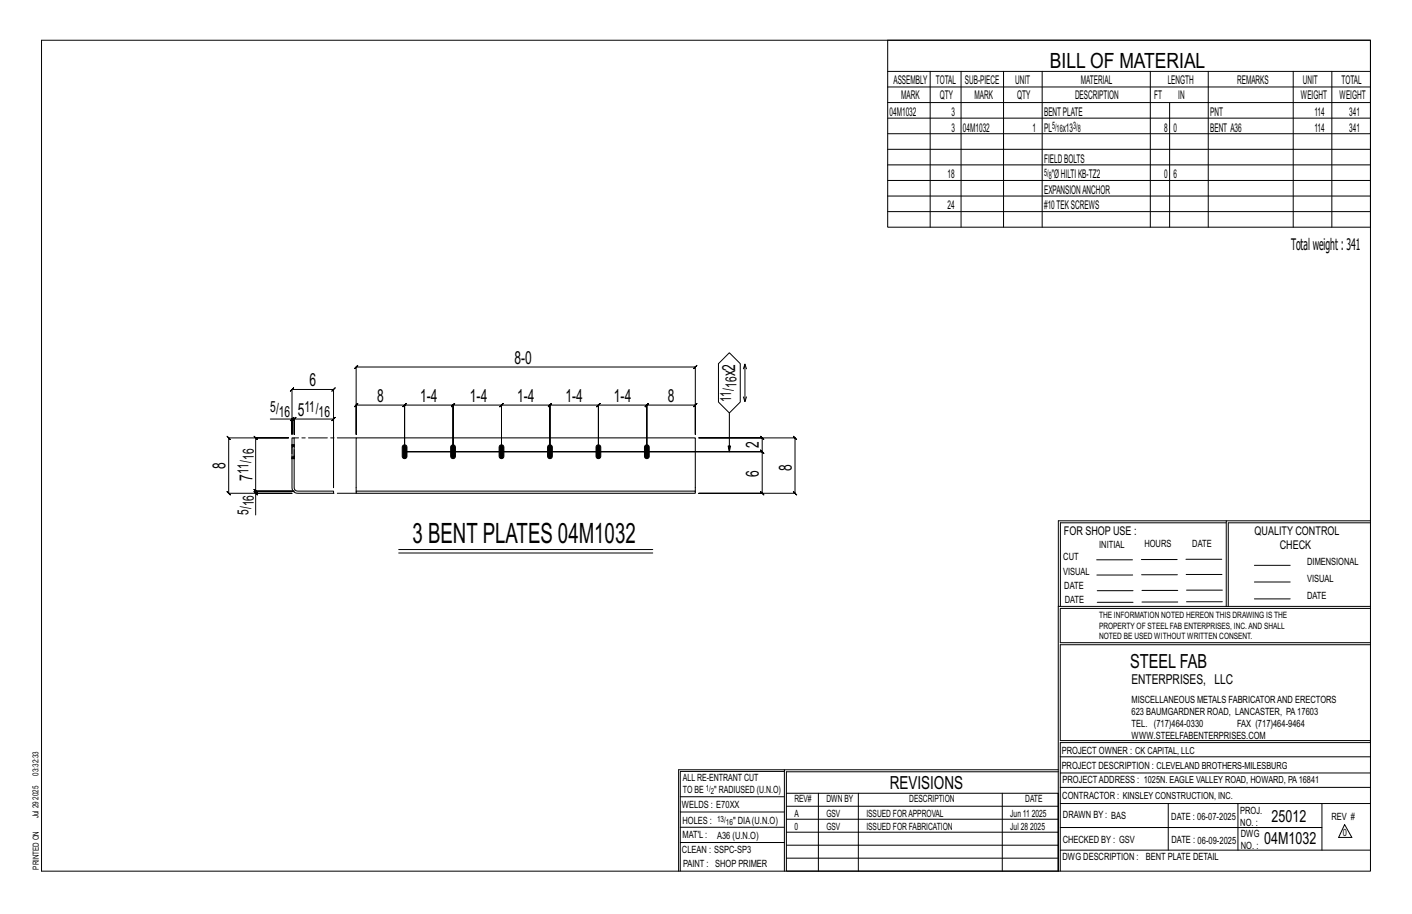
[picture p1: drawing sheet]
<svg xmlns="http://www.w3.org/2000/svg" width="432mm" height="279mm" viewBox="0 0 432 279" stroke-linecap="round" stroke-linejoin="round" font-family="sans-serif">
<defs><g id="words">
<text font-size="8.6" x="126.2" y="166">3 BENT PLATES 04M1032</text>
<text font-size="6.4" x="321.1" y="20.7">BILL OF MATERIAL</text>
<text font-size="5.9" x="345.6" y="204.1">STEEL FAB</text>
<g font-size="5.5">
<text x="157.3" y="111.2">8-0</text>
<text x="94.6" y="118.1">6</text>
<text x="224.8" y="115.1" transform="rotate(-90 224.8 115.1)">x2</text>
<text x="115.3" y="122.8">8</text>
<text x="128.5" y="122.8">1-4</text>
<text x="143.7" y="122.8">1-4</text>
<text x="158.1" y="122.8">1-4</text>
<text x="172.9" y="122.8">1-4</text>
<text x="187.7" y="122.8">1-4</text>
<text x="204.2" y="122.8">8</text>
<text x="91" y="127.1">5</text>
<text x="232.1" y="137" transform="rotate(-90 232.1 137)">2</text>
<text x="68.9" y="143.3" transform="rotate(-90 68.9 143.3)">8</text>
<text x="77.2" y="146.9" transform="rotate(-90 77.2 146.9)">7</text>
<text x="232.1" y="145.7" transform="rotate(-90 232.1 145.7)">6</text>
<text x="242.1" y="144.1" transform="rotate(-90 242.1 144.1)">8</text>
<text x="272.2" y="241.1">REVISIONS</text>
</g>
<g font-size="5.1">
<text x="388.9" y="251.3">25012</text>
<text x="386.6" y="258.1">04M1032</text>
</g>
<text font-size="4.9" x="394.8" y="76.4">Totalweight : 341</text>
<g font-size="4.7">
<text x="225.2" y="118.5" transform="rotate(-90 225.2 118.5)">16</text>
<text x="82.7" y="125.9">5/</text>
<text x="93.1" y="125.9">11/</text>
<text x="223.6" y="122.9" transform="rotate(-90 223.6 122.9)">11/</text>
<text x="85.3" y="127.5">16</text>
<text x="97.4" y="127.5">16</text>
<text x="77.6" y="140.5" transform="rotate(-90 77.6 140.5)">16</text>
<text x="76" y="144.9" transform="rotate(-90 76 144.9)">11/</text>
<text x="77.6" y="154.8" transform="rotate(-90 77.6 154.8)">16</text>
<text x="76" y="157.4" transform="rotate(-90 76 157.4)">5/</text>
</g>
<text font-size="4.2" x="346" y="209.1">ENTERPRISES, LLC</text>
<g font-size="3.7">
<text x="273.2" y="25.6">ASSEMBLY</text>
<text x="286.2" y="25.6">TOTAL</text>
<text x="295.1" y="25.6">SUB-PIECE</text>
<text x="310.4" y="25.6">UNIT</text>
<text x="330.5" y="25.6">MATERIAL</text>
<text x="357.1" y="25.6">LENGTH</text>
<text x="378.3" y="25.6">REMARKS</text>
<text x="398.4" y="25.6">UNIT</text>
<text x="410.2" y="25.6">TOTAL</text>
<text x="272.1" y="35.5">04M1032</text>
<text x="275.6" y="30.4">MARK</text>
<text x="287.4" y="30.4">QTY</text>
<text x="290.9" y="35.5">3</text>
<text x="298" y="30.4">MARK</text>
<text x="311" y="30.4">QTY</text>
<text x="319.3" y="35.5">BENTPLATE</text>
<text x="328.7" y="30.4">DESCRIPTION</text>
<text x="353" y="30.4">FT</text>
<text x="360.3" y="30.4">IN</text>
<text x="370.1" y="35.5">PNT</text>
<text x="397.8" y="30.4">WEIGHT</text>
<text x="402" y="35.5">114</text>
<text x="409.6" y="30.4">WEIGHT</text>
<text x="412.6" y="35.5">341</text>
<text x="290.9" y="40.2">3</text>
<text x="294.5" y="40.2">04M1032</text>
<text x="315.8" y="40.2">1</text>
<text x="319.3" y="40.2">PL</text>
<text x="325" y="40.2">x13</text>
<text x="356" y="40.2">8</text>
<text x="358.9" y="40.2">0</text>
<text x="370.1" y="40.2">BENT A36</text>
<text x="402" y="40.2">114</text>
<text x="412.6" y="40.2">341</text>
<text x="319.3" y="49.7">FIELDBOLTS</text>
<text x="289.8" y="54.5">18</text>
<text x="319.3" y="59.3">EXPANSIONANCHOR</text>
<text x="321.6" y="54.5">&quot;ØHILTIKB-TZ2</text>
<text x="356" y="54.5">0</text>
<text x="358.9" y="54.5">6</text>
<text x="289.8" y="64">24</text>
<text x="319.3" y="64">#10TEKSCREWS</text>
<text x="325.3" y="163.4">FOR SHOP USE :</text>
<text x="383.7" y="163.4">QUALITY CONTROL</text>
<text x="391.4" y="167.8">CHECK</text>
</g>
<g font-size="3.1">
<text x="321.7" y="39.4">5/</text>
<text x="323.1" y="40.5">16</text>
<text x="328.2" y="39.4">3/</text>
<text x="329.6" y="40.5">8</text>
<text x="319.3" y="53.7">5/</text>
<text x="320.7" y="54.8">8</text>
<text x="336.2" y="167.4">INITIAL</text>
<text x="350" y="167.1">HOURS</text>
<text x="364.6" y="167.2">DATE</text>
<text x="325.2" y="171.3">CUT</text>
<text x="399.8" y="172.8">DIMENSIONAL</text>
<text x="325.1" y="175.8">VISUAL</text>
<text x="399.8" y="177.9">VISUAL</text>
<text x="325.5" y="180">DATE</text>
<text x="325.7" y="184.4">DATE</text>
<text x="399.8" y="183.1">DATE</text>
<text x="346" y="215">MISCELLANEOUS METALS FABRICATORAND ERECTORS</text>
<text x="346" y="218.6">623 BAUMGARDNER ROAD, LANCASTER, PA17603</text>
<text x="346" y="225.8">WWW.STEELFABENTERPRISES.COM</text>
<text x="346" y="222.2">TEL. (717)464-0330</text>
<text x="378.3" y="222.2">FAX (717)464-9464</text>
<text x="324.7" y="230.5">PROJECT OWNER : CK CAPITAL, LLC</text>
<text x="208.8" y="238.8">ALL RE-ENTRANT CUT</text>
<text x="324.7" y="235.1">PROJECT DESCRIPTION : CLEVELAND BROTHERS-MILESBURG</text>
<text x="324.9" y="239.5">PROJECTADDRESS : 1025N. EAGLE VALLEY ROAD, HOWARD, PA16841</text>
<text x="208.8" y="242.5">TO BE</text>
<text x="218.4" y="242.5">&quot; RADIUSED (U.N.O)</text>
<text x="242.9" y="245.3">REV#</text>
<text x="252.7" y="245.3">DWN BY</text>
<text x="278.1" y="245.3">DESCRIPTION</text>
<text x="313.5" y="245.3">DATE</text>
<text x="324.9" y="244.2">CONTRACTOR : KINSLEY CONSTRUCTION, INC.</text>
<text x="208.5" y="247">WELDS : E70XX</text>
<text x="208.7" y="251.7">HOLES :</text>
<text x="224.2" y="251.8">&quot; DIA(U.N.O)</text>
<text x="242.9" y="249.9">A</text>
<text x="252.7" y="249.9">GSV</text>
<text x="264.9" y="249.9">ISSUED FORAPPROVAL</text>
<text x="309" y="249.9">Jun 11</text>
<text x="315.5" y="249.9">2025</text>
<text x="325.1" y="250">DRAWN BY : BAS</text>
<text x="358.2" y="250.5">DATE : 06-07-2025</text>
<text x="379.3" y="248.9">PROJ.</text>
<text x="407.2" y="250.5">REV #</text>
<text x="208.7" y="256.3">MAT'L :</text>
<text x="219.3" y="256.4">A36 (U.N.O)</text>
<text x="242.9" y="253.8">0</text>
<text x="252.7" y="253.8">GSV</text>
<text x="264.9" y="253.8">ISSUED FOR FABRICATION</text>
<text x="309" y="253.8">Jul 28</text>
<text x="315" y="253.8">2025</text>
<text x="325" y="257.6">CHECKED BY : GSV</text>
<text x="358.3" y="257.7">DATE : 06-09-2025</text>
<text x="379.3" y="252.5">NO. :</text>
<text x="379.5" y="255.9">DWG</text>
<text x="410.6" y="255.5">0</text>
<text x="208.6" y="260.7">CLEAN : SSPC-SP3</text>
<text x="324.9" y="262.9">DWG DESCRIPTION :</text>
<text x="350.4" y="263">BENT PLATE DETAIL</text>
<text x="379.5" y="259.5">NO. :</text>
<text x="208.9" y="265">PAINT : SHOP PRIMER</text>
</g>
<g font-size="2.7">
<text x="336.1" y="189">THE INFORMATION NOTED HEREON THIS DRAWING IS THE</text>
<text x="336.1" y="195.4">NOTED BE USED WITHOUT WRITTEN CONSENT.</text>
<text x="336.1" y="192.2">PROPERTY OF STEEL FAB ENTERPRISES, INC.AND SHALL</text>
</g>
<g font-size="2.6">
<text x="215.9" y="241.8">1/</text>
<text x="217.4" y="242.7">2</text>
<text x="219.3" y="251.1">13/</text>
<text x="222" y="252.1">16</text>
</g>
<g font-size="2.5">
<text x="11.7" y="237.1" transform="rotate(-90 11.7 237.1)">03:32:33</text>
<text x="11.8" y="244.4" transform="rotate(-90 11.8 244.4)">2025</text>
<text x="11.8" y="250.1" transform="rotate(-90 11.8 250.1)">Jul 29</text>
<text x="11.9" y="265.8" transform="rotate(-90 11.9 265.8)">PRINTED ON</text>
</g>
</g></defs>
<g fill="none" stroke="#000" stroke-width=".31">
<path d="M12.7 12.3h406.4v254h-406.4zM271.5 12.3h147.6v57.2h-147.6zM271.5 21.8h147.6M271.5 26.6h147.6M271.5 31.4h147.6M271.5 36.1h147.6M284.5 21.8v47.7M293.9 21.8v47.7M306.9 21.8v47.7M318.7 21.8v47.7M351.8 21.8v47.7M357.7 31.4v38.1"/>
<path d="M369.5 21.8v47.7M395.5 21.8v47.7M407.3 21.8v47.7M271.5 40.9h147.6M271.5 45.6h147.6M271.5 50.4h147.6M271.5 55.2h147.6M271.5 59.9h147.6M271.5 64.7h147.6M108.4 112.7l1-1-.5 .5h103.7l-.5 .5 1-1-.5 .5v20.6v-9l.5-.5-1 1 .5-.5h-14.8l.5-.5-1 1 .5-.5v14.3v-14.3l.5-.5-1 1 .5-.5h-14.8l.5-.5-1 1 .5-.5v14.3v-14.3l.5-.5-1 1 .5-.5h-14.8l.5-.5-1 1 .5-.5v14.3v-14.3l.5-.5-1 1 .5-.5h-14.8l.5-.5-1 1 .5-.5v14.3v-14.3l.5-.5-1 1 .5-.5h-14.9l.5-.5-1 1 .5-.5v14.3v-14.3l.5-.5-1 1 .5-.5h-14.8l.5-.5-1 1 .5-.5v14.3v-14.3l.5-.5-1 1 .5-.5h-14.8l.5-.5-1 1 .5-.5v9v-20.6zM219.7 111.2l3.3-3.4 3.4 3.4v11.7l-3.4 3.3-3.3-3.3zM227.3 112.7l.5-1.4v11.5"/>
<path d="M227.8 111.3l.5 1.4M82.7 128.1h6.6v4.7v-13.7l-.5 .5 1-1-.5 .5h12.7l-.5 .5 1-1-.5 .5v30v-21l.5-.5-1 1 .5-.5h-12l.5-.5-1 1 .5-.5v4.7v-4.7l.5-.5-1 1 .5-.5h-.7M88.8 128.6l1-1zM123.7 138.1h109.4l.5 .5-1-1 .5 .5v-4.2l.5 .5-1-1 .5 .5h-19.4h29.4l-.5-.5 1 1-.5-.5v16.9l-.5-.5 1 1-.5-.5h-29.4h19.4l.5 .5-1-1 .5 .5v-12.7l.5 .5-1-1 .5 .5zM223 126.2v11.9l-.3-1.8h.7l-.4 1.8M227.3 121.3l.5 1.5 .5-1.5M77.7 150.3l1 1zM78.2 150.8v-.7l.5 .5-1-1 .5 .5h11.8h-11.8l.5 .5-1-1 .5 .5v-16.2l.5 .5-1-1 .5 .5h10h-18.3l-.5-.5 1 1-.5-.5v16.9l-.5-.5 1 1-.5-.5h19.4h-11.1v6.6M375 159.8h-50.7v25.6M375 159.2h-51.3l-.1 107.1M419.1 159.2h-44.1v26.2M419.1 159.8h-43.5v25.6"/>
<path d="M121.9 168h77.7M121.9 169h77.7M335.4 171.1h10.9M335.4 175.8h11M349 171h11M349.1 175.7h11M362.7 171h10.9M362.7 175.6h11M383.6 172.8h11M383.6 177.9h11M323.7 185.4h95.4M335.5 184.1h11"/>
<path d="M335.5 180.6h11M349.2 184h11M349.2 180.5h11M362.9 180.4h10.9M362.9 184h10.9M383.6 183.1h11M419.1 186h-94.9v10.5h94.9M419.1 197.1h-94.9v29.3h94.9v.6h-94.9v39.3M239.9 235.8h-31.9v30.5M239.9 235.3h-32.4v31M323.6 235.3h-83.7v31M323.6 235.9h-83.1v6.6"/>
<path d="M324.2 236.3h94.9M324.2 231.4h94.9M208 252.9h31.9M208 257.5h31.9M208 243.6h31.9M208 248.2h31.9M240.5 242.5h83.1v23.8h-83.1zM240.5 258.4h83.1M240.5 254.4h83.1M240.5 250.4h83.1M240.5 246.5h83.1M250.3 242.5v23.8"/>
<path d="M262.5 242.5v23.8M306.5 242.5v23.8M324.2 253h80.1M324.2 245.6h94.9M324.2 259.9h94.9M324.2 240.7h94.9M357.3 245.6v14.3M378.6 245.6v14.3M404.3 245.6v14.3M411.2 252.1l2.2 3.9h-4zM240.5 262.3h83.1"/>
</g>
<path d="M123.2 136.2l.8-.2 .4 .4 .1 3.1a.73 .73 0 0 1-.8 .7 .73 .73 0 0 1-.7-.7v-2.8zM138 136.2l.8-.2 .4 .4 .1 3.1a.73 .73 0 0 1-.8 .7 .73 .73 0 0 1-.7-.7v-2.8zM152.8 136.2l.8-.2 .4 .4 .1 3.1a.73 .73 0 0 1-.7 .7 .73 .73 0 0 1-.8-.7v-2.8zM167.7 136.2l.8-.2 .4 .4v3.1a.73 .73 0 0 1-.7 .7 .73 .73 0 0 1-.7-.7v-2.8zM182.5 136.2l.5-.2 .7 .4v3.1a.73 .73 0 0 1-.7 .7 .73 .73 0 0 1-.7-.7v-2.8zM197.3 136.2l.5-.2 .7 .4v3.1a.73 .73 0 0 1-.7 .7 .73 .73 0 0 1-.7-.7v-2.8z" fill="#000" stroke="#000" stroke-width=".31"/>
<path d="M89.3 136h.1M89.3 133.9h.7v15.2l.3 .7 .7 .3h11v.7h-11a1.72 1.72 0 0 1-1.7-1.7zM90 136h.1M89.3 140.2h.1M90 140.2h.1M108.9 150.1h103.7v.7h-103.7zM108.9 150.1v-16.2h103.7v16.2" fill="none" stroke="#000" stroke-width=".32"/>
<path d="M89.3 136.7v-.3h.7v.3M89.3 136.4v-.2h.7v.2M89.3 136.2v-.2h.7v.2M89.3 136h.1M89.3 140l.7 .2M89.3 139.8v.2h.7v.2M89.3 139.5v.3h.7v.2M90 136h-.7M90 136h.1M90 139.5v-2.8h-.7v2.8h.7v.3M89.3 140.2h.1M89.3 140.2h.7" fill="none" stroke="#000" stroke-width=".31" stroke-dasharray="2 1.4"/>
<path d="M108.9 133.9h-18.9M108.9 150.8h-6.9" fill="none" stroke="#000" stroke-width=".31" stroke-dasharray="5.8 1 1 1"/>
<use href="#words"/>
</svg>
